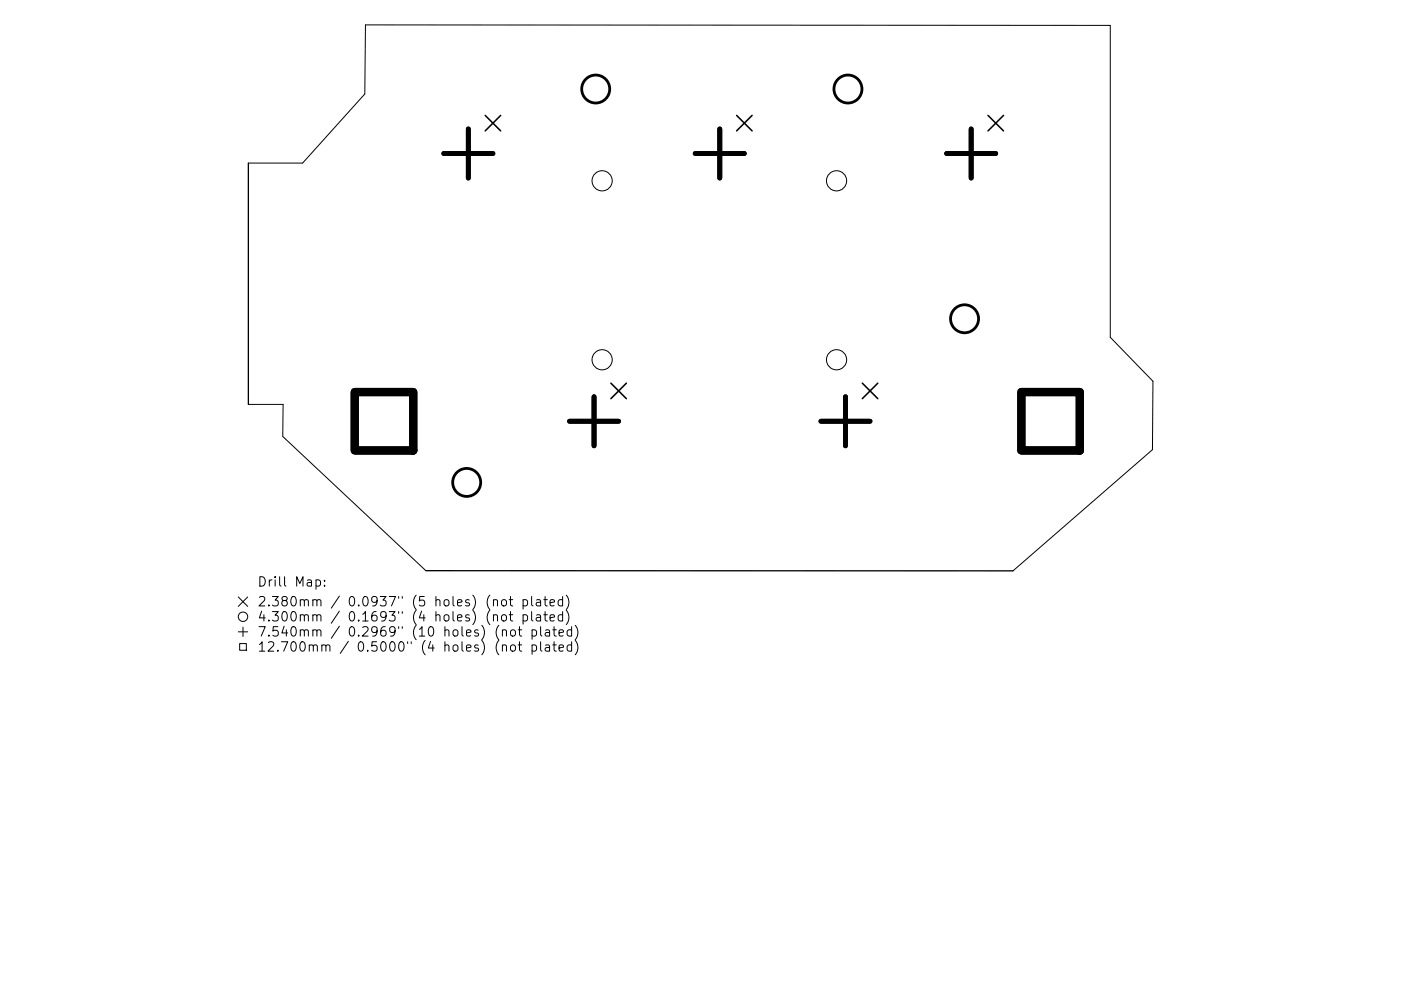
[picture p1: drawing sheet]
<svg xmlns="http://www.w3.org/2000/svg" width="297mm" height="210mm" viewBox="0 0 297 210" stroke-linecap="round" stroke-linejoin="round" font-family="sans-serif">
<defs><g id="words">
<g font-size="2.8">
<text x="54.5" y="124.5">Drill Map:</text>
<text x="54.5" y="128.7">2.380mm / 0.0937&quot; (5 holes) (not plated)</text>
<text x="54.5" y="131.9">4.300mm / 0.1693&quot; (4 holes) (not plated)</text>
<text x="54.5" y="135.1">7.540mm / 0.2969&quot; (10 holes) (not plated)</text>
<text x="54.5" y="138.3">12.700mm / 0.5000&quot; (4 holes) (not plated)</text>
</g>
</g></defs>
<g fill="none" stroke="#000" stroke-width=".21">
<path d="M52.7 34.6h11.5l13.1-14.7 .2-14.6 157.9 .1v66.2l9 9.3-.1 14.5-29.5 25.7M52.7 85.8h7.3v6.8l30.3 28.5M50.5 126.7l2 2M50.5 134.1h2M50.8 136.5h1.4v1.5h-1.4zM51.5 133.1v2M52.5 126.7l-2 2M67 123.1l.6-.1 .4 .4v.6l-.2 .3h-.8M68.8 124.2v.2M68.8 123.1v.2M104.6 127.4l.3-.2 .5 .1 .1 1.3M104.6 130.6a.5 .5 0 0 1 .9 .1v1.1"/>
<path d="M106.4 127.4l.3-.2a.54 .54 0 0 1 .7 .4v.6a.54 .54 0 0 1-.5 .4 .54 .54 0 0 1-.6-.4zM106.5 130.5a.54 .54 0 0 1 .9 .3v.6a.54 .54 0 0 1-.5 .4 .54 .54 0 0 1-.6-.4v-.6zM106.5 133.8a.5 .5 0 0 1 .9 .1v1.1M106.5 137a.5 .5 0 0 1 .9 .1v1.1M108 127.2h.7M108 130.4h.7M108.2 126.6v1.7l.1 .2 .4 .1M108.2 129.8v1.7l.1 .2 .4 .1M108.3 133.8a.54 .54 0 0 1 .6-.2 .54 .54 0 0 1 .4 .4v.6a.54 .54 0 0 1-.5 .4 .54 .54 0 0 1-.6-.4zM108.3 137a.54 .54 0 0 1 .6-.2 .54 .54 0 0 1 .4 .4v.6a.54 .54 0 0 1-.5 .4 .54 .54 0 0 1-.6-.4zM109.9 133.6h.7M109.9 136.8h.7"/>
<path d="M110.1 133v1.7l.1 .2 .4 .1M110.1 136.2v1.7l.1 .2 .4 .1M110.9 127.3l.6-.1 .4 .4v.6l-.2 .3h-.8M110.9 130.5l.6-.1 .4 .4v.6l-.2 .3h-.8M110.9 127.2v2M110.9 130.4v2M112.7 126.6v1.7l.3 .3M112.7 129.8v1.7l.3 .3M112.8 133.7l.6-.1 .4 .4v.6l-.2 .3h-.8M112.8 136.9l.6-.1 .4 .4v.6l-.2 .3h-.8M112.8 133.6v2M112.8 136.8v2"/>
<path d="M113.8 127.3h.7l.1 1.3M113.8 130.5h.7l.1 1.3M114.6 127.7l-.6 .1a.39 .39 0 0 0-.3 .4 .39 .39 0 0 0 .3 .4l.6-.1M114.6 130.9l-.6 .1a.39 .39 0 0 0-.3 .4 .39 .39 0 0 0 .3 .4l.6-.1M114.6 133v1.7l.3 .3M114.6 136.2v1.7l.3 .3M115.3 127.2h.7M115.3 130.4h.7M115.6 126.6v1.7l.1 .2 .3 .1M115.6 129.8v1.7l.1 .2 .3 .1M115.7 133.7h.7l.1 1.3M115.7 136.9h.7l.1 1.3"/>
<path d="M116.5 134.1l-.6 .1a.39 .39 0 0 0-.3 .4 .39 .39 0 0 0 .3 .4l.6-.1M116.5 137.3l-.6 .1a.39 .39 0 0 0-.3 .4 .39 .39 0 0 0 .3 .4l.6-.1M116.6 127.9l1-.2-.1-.4-.6-.1-.3 .3 .1 1h.8M116.6 131.1l1-.2-.1-.4-.6-.1-.3 .3 .1 1h.8M117.2 133.6h.8M117.2 136.8h.8M117.5 133v1.7l.1 .2 .4 .1M117.5 136.2v1.7l.1 .2 .4 .1M118.5 134.3l1-.2-.1-.4-.6-.1-.3 .3 .1 1h.8M118.5 137.5l1-.2-.1-.4-.6-.1-.3 .3 .1 1h.8M119.3 127.3l-.6-.1-.4 .4v.6l.2 .3h.8M119.3 130.5l-.6-.1-.4 .4v.6l.2 .3h.8"/>
<path d="M119.3 126.6v2M119.3 129.8v2M120 126.3a2.29 2.29 0 0 1 0 3M120 129.5a2.29 2.29 0 0 1 0 3M121.2 133.7l-.6-.1-.4 .4v.6l.2 .3h.8M121.2 136.9l-.6-.1-.4 .4v.6l.2 .3h.8M121.2 133v2M121.2 136.2v2M122 132.7a2.29 2.29 0 0 1 0 3M122 135.9a2.29 2.29 0 0 1 0 3"/>
<circle cx="127.7" cy="38.4" r="2.14"/>
<circle cx="177.4" cy="38.4" r="2.14"/>
<circle cx="127.7" cy="76.3" r="2.14"/>
<circle cx="177.4" cy="76.3" r="2.14"/>
<circle cx="51.5" cy="130.9" r="1"/>
</g>
<path d="M52.7 34.6v51.2M90.3 121.1h124.5" fill="none" stroke="#000" stroke-width=".28"/>
<path d="M102.9 24.5l3.3 3.3M106.2 24.5l-3.3 3.3M156.2 24.5l3.3 3.3M159.5 24.5l-3.3 3.3M209.5 24.5l3.3 3.3M212.8 24.5l-3.3 3.3M129.5 81.3l3.3 3.3M132.8 81.3l-3.3 3.3M182.8 81.3l3.3 3.3M186.1 81.3l-3.3 3.3" fill="none" stroke="#000" stroke-width=".33"/>
<g fill="none" stroke="#000" stroke-width=".59">
<circle cx="126.3" cy="18.9" r="2.97"/>
<circle cx="179.8" cy="18.9" r="2.97"/>
<circle cx="204.5" cy="67.6" r="2.97"/>
<circle cx="98.9" cy="102.4" r="2.97"/>
</g>
<path d="M94.1 32.6h10.4M99.3 27.4v10.4M147.4 32.6h10.4M152.6 27.4v10.4M200.7 32.6h10.4M205.9 27.4v10.4M120.7 89.4h10.5M126 84.2v10.4M174.1 89.4h10.4M179.3 84.2v10.4" fill="none" stroke="#000" stroke-width="1"/>
<path d="M75.2 83.2h12.4v12.4h-12.4zM216.5 83.2h12.4v12.4h-12.4z" fill="none" stroke="#000" stroke-width="1.8"/>
<use href="#words"/>
</svg>
